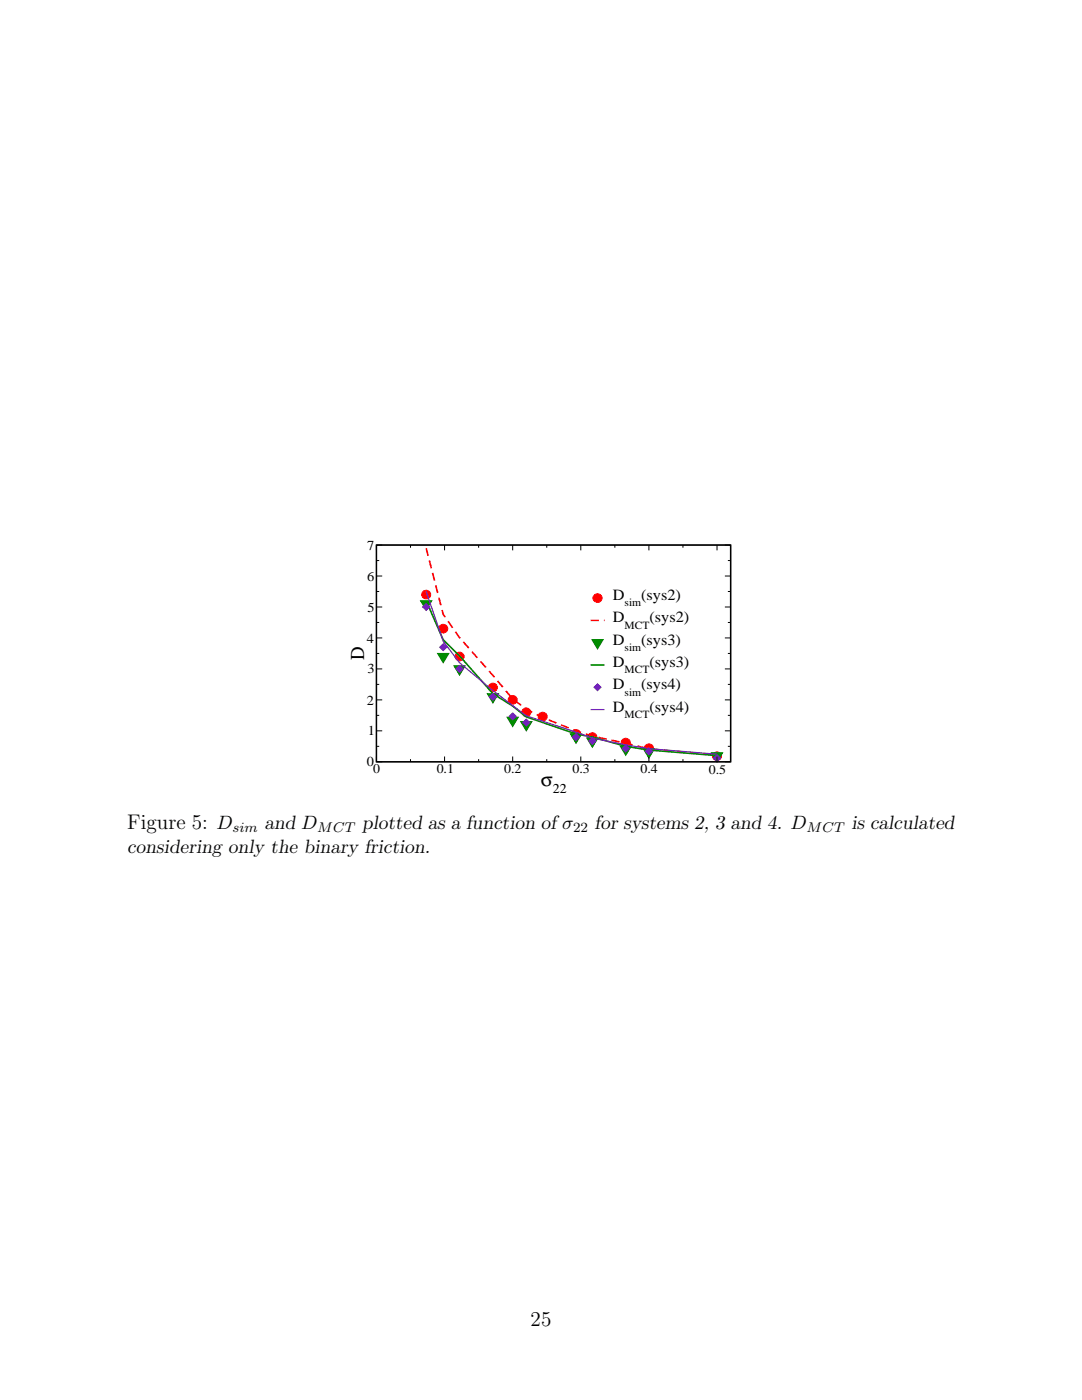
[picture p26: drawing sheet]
<svg xmlns="http://www.w3.org/2000/svg" width="216mm" height="279mm" viewBox="0 0 216 279" stroke-linecap="round" stroke-linejoin="round" font-family="sans-serif">
<defs><g id="words">
<g font-size="4.2">
<text x="25.4" y="165.5">Figure 5: D</text>
<text x="105.9" y="264.5">25</text>
</g>
<text font-size="3.9" x="72.7" y="131.7" transform="rotate(-90 72.7 131.7)">D</text>
<g font-size="3.8">
<text x="107.9" y="156.8">σ</text>
<text x="52.8" y="165.5">and D</text>
<text x="72.2" y="165.5">plotted as a function ofσ</text>
<text x="118.7" y="165.5">for systems 2, 3 and 4. D</text>
<text x="169.9" y="165.5">is calculated</text>
<text x="25.4" y="170.3">considering only the binary friction.</text>
</g>
<g font-size="3.1">
<text x="122.3" y="119.8">D</text>
<text x="127.9" y="119.8">(sys2)</text>
<text x="122.3" y="124.2">D</text>
<text x="129.6" y="124.2">(sys2)</text>
<text x="122.3" y="128.7">D</text>
<text x="127.9" y="128.7">(sys3)</text>
<text x="122.3" y="133.1">D</text>
<text x="122.3" y="137.6">D</text>
<text x="127.9" y="137.6">(sys4)</text>
<text x="129.6" y="133.1">(sys3)</text>
<text x="122.3" y="142">D</text>
<text x="129.6" y="142">(sys4)</text>
</g>
<g font-size="2.8">
<text x="46.4" y="166.1">sim</text>
<text x="63.3" y="166.1">MCT</text>
<text x="114.4" y="166.1">22</text>
<text x="160.9" y="166.1">MCT</text>
</g>
<g font-size="2.7">
<text x="73.3" y="109.7">7</text>
<text x="73.2" y="115.9">6</text>
<text x="73.3" y="122.1">5</text>
<text x="73.2" y="128.2">4</text>
<text x="73.3" y="134.4">3</text>
<text x="73.2" y="140.6">2</text>
<text x="73.4" y="146.8">1</text>
<text x="73.2" y="152.9">0</text>
<text x="74.5" y="154.3">0</text>
<text x="87.1" y="154.4">0.1</text>
<text x="100.6" y="154.3">0.2</text>
<text x="114.2" y="154.3">0.3</text>
<text x="127.8" y="154.3">0.4</text>
<text x="141.4" y="154.4">0.5</text>
<text x="110.3" y="158.3">22</text>
</g>
<g font-size="2.2">
<text x="124.6" y="121">sim</text>
<text x="124.6" y="125.5">MCT</text>
<text x="124.6" y="129.9">sim</text>
<text x="124.6" y="134.4">MCT</text>
<text x="124.6" y="138.8">sim</text>
<text x="124.6" y="143.3">MCT</text>
</g>
</g></defs>
<circle cx="85.1" cy="118.7" r=".89" fill="#f00"/>
<circle cx="85.1" cy="118.7" r=".89" fill="none" stroke="#f00" stroke-width=".2"/>
<circle cx="88.5" cy="125.5" r=".89" fill="#f00"/>
<circle cx="88.5" cy="125.5" r=".89" fill="none" stroke="#f00" stroke-width=".2"/>
<circle cx="91.7" cy="131" r=".89" fill="#f00"/>
<circle cx="91.7" cy="131" r=".89" fill="none" stroke="#f00" stroke-width=".2"/>
<circle cx="98.4" cy="137.2" r=".89" fill="#f00"/>
<circle cx="98.4" cy="137.2" r=".89" fill="none" stroke="#f00" stroke-width=".2"/>
<circle cx="102.3" cy="139.7" r=".89" fill="#f00"/>
<circle cx="102.3" cy="139.7" r=".89" fill="none" stroke="#f00" stroke-width=".2"/>
<circle cx="105" cy="142.2" r=".89" fill="#f00"/>
<circle cx="105" cy="142.2" r=".89" fill="none" stroke="#f00" stroke-width=".2"/>
<circle cx="108.3" cy="143" r=".89" fill="#f00"/>
<circle cx="108.3" cy="143" r=".89" fill="none" stroke="#f00" stroke-width=".2"/>
<circle cx="115" cy="146.5" r=".89" fill="#f00"/>
<circle cx="115" cy="146.5" r=".89" fill="none" stroke="#f00" stroke-width=".2"/>
<circle cx="118.2" cy="147.1" r=".89" fill="#f00"/>
<circle cx="118.2" cy="147.1" r=".89" fill="none" stroke="#f00" stroke-width=".2"/>
<circle cx="124.9" cy="148.2" r=".89" fill="#f00"/>
<circle cx="124.9" cy="148.2" r=".89" fill="none" stroke="#f00" stroke-width=".2"/>
<circle cx="129.5" cy="149.3" r=".89" fill="#f00"/>
<circle cx="129.5" cy="149.3" r=".89" fill="none" stroke="#f00" stroke-width=".2"/>
<circle cx="143.1" cy="150.9" r=".89" fill="#f00"/>
<circle cx="143.1" cy="150.9" r=".89" fill="none" stroke="#f00" stroke-width=".2"/>
<path d="M85 109.4l3.4 13.2 3.3 4.7 10.6 12.2 2.7 2a63.2 63.2 0 0 0 19.9 6.8l4.6 1.1 13.6 1.3" fill="none" stroke="#f00" stroke-width=".32" stroke-dasharray="1.6 1" stroke-linecap="butt"/>
<path d="M83.9 119.9h2.3l-1.2 1.9z" fill="#008b00"/>
<path d="M83.9 119.9h2.3l-1.2 1.9z" fill="none" stroke="#008b00" stroke-width=".2"/>
<path d="M87.3 130.4h2.3l-1.2 1.9z" fill="#008b00"/>
<path d="M87.3 130.4h2.3l-1.2 1.9z" fill="none" stroke="#008b00" stroke-width=".2"/>
<path d="M90.6 132.9h2.2l-1.1 1.8z" fill="#008b00"/>
<path d="M90.6 132.9h2.2l-1.1 1.8z" fill="none" stroke="#008b00" stroke-width=".2"/>
<path d="M97.2 138.4h2.3l-1.1 1.9z" fill="#008b00"/>
<path d="M97.2 138.4h2.3l-1.1 1.9z" fill="none" stroke="#008b00" stroke-width=".2"/>
<path d="M101.2 143.1h2.2l-1.1 1.9z" fill="#008b00"/>
<path d="M101.2 143.1h2.2l-1.1 1.9z" fill="none" stroke="#008b00" stroke-width=".2"/>
<path d="M103.9 144h2.2l-1.1 1.9z" fill="#008b00"/>
<path d="M103.9 144h2.2l-1.1 1.9z" fill="none" stroke="#008b00" stroke-width=".2"/>
<path d="M113.8 146.5h2.3l-1.2 1.8z" fill="#008b00"/>
<path d="M113.8 146.5h2.3l-1.2 1.8z" fill="none" stroke="#008b00" stroke-width=".2"/>
<path d="M117.1 147.3h2.2l-1.1 1.8z" fill="#008b00"/>
<path d="M117.1 147.3h2.2l-1.1 1.8z" fill="none" stroke="#008b00" stroke-width=".2"/>
<path d="M123.7 148.9h2.3l-1.1 1.8z" fill="#008b00"/>
<path d="M123.7 148.9h2.3l-1.1 1.8z" fill="none" stroke="#008b00" stroke-width=".2"/>
<path d="M128.4 149.4h2.2l-1.1 1.9z" fill="#008b00"/>
<path d="M128.4 149.4h2.2l-1.1 1.9z" fill="none" stroke="#008b00" stroke-width=".2"/>
<path d="M141.9 150.2h2.3l-1.1 1.9z" fill="#008b00"/>
<path d="M141.9 150.2h2.3l-1.1 1.9z" fill="none" stroke="#008b00" stroke-width=".2"/>
<path d="M85 119.9l3.4 7.8 3.3 3.2 6.7 7.5 3.9 2.5 2.7 2.2 9.9 3.4 3.3 .6 6.7 1.8 4.6 .8 13.6 1.1" fill="none" stroke="#008b00" stroke-width=".32"/>
<path d="M84.3 121.1l.7-.6 .8 .6-.8 .7z" fill="#7221bc"/>
<path d="M84.3 121.1l.7-.6 .8 .6-.8 .7z" fill="none" stroke="#7221bc" stroke-width=".2"/>
<path d="M87.7 129.2l.7-.7 .8 .7-.8 .7z" fill="#7221bc"/>
<path d="M87.7 129.2l.7-.7 .8 .7-.8 .7z" fill="none" stroke="#7221bc" stroke-width=".2"/>
<path d="M91 133.5l.7-.7 .7 .7-.7 .7z" fill="#7221bc"/>
<path d="M91 133.5l.7-.7 .7 .7-.7 .7z" fill="none" stroke="#7221bc" stroke-width=".2"/>
<path d="M97.6 139.1l.8-.7 .7 .7-.7 .6z" fill="#7221bc"/>
<path d="M97.6 139.1l.8-.7 .7 .7-.7 .6z" fill="none" stroke="#7221bc" stroke-width=".2"/>
<path d="M101.6 143l.7-.7 .7 .7-.7 .6z" fill="#7221bc"/>
<path d="M101.6 143l.7-.7 .7 .7-.7 .6z" fill="none" stroke="#7221bc" stroke-width=".2"/>
<path d="M104.3 144.2l.7-.7 .7 .7-.7 .7z" fill="#7221bc"/>
<path d="M104.3 144.2l.7-.7 .7 .7-.7 .7z" fill="none" stroke="#7221bc" stroke-width=".2"/>
<path d="M114.2 147.1l.7-.7 .8 .7-.8 .7z" fill="#7221bc"/>
<path d="M114.2 147.1l.7-.7 .8 .7-.8 .7z" fill="none" stroke="#7221bc" stroke-width=".2"/>
<path d="M117.5 147.9l.7-.7 .7 .7-.7 .7z" fill="#7221bc"/>
<path d="M117.5 147.9l.7-.7 .7 .7-.7 .7z" fill="none" stroke="#7221bc" stroke-width=".2"/>
<path d="M124.1 149.4l.8-.7 .7 .7-.7 .7z" fill="#7221bc"/>
<path d="M124.1 149.4l.8-.7 .7 .7-.7 .7z" fill="none" stroke="#7221bc" stroke-width=".2"/>
<path d="M128.8 149.9l.7-.7 .7 .7-.7 .7z" fill="#7221bc"/>
<path d="M128.8 149.9l.7-.7 .7 .7-.7 .7z" fill="none" stroke="#7221bc" stroke-width=".2"/>
<path d="M142.4 151.3l.7-.7 .7 .7-.7 .7z" fill="#7221bc"/>
<path d="M142.4 151.3l.7-.7 .7 .7-.7 .7z" fill="none" stroke="#7221bc" stroke-width=".2"/>
<path d="M85 118l3.4 10 3.3 4.3 6.7 5.5 6.6 5.1 13.2 4.4 6.7 1.4 4.6 .7 13.6 1.1" fill="none" stroke="#7221bc" stroke-width=".24"/>
<g fill="none" stroke="#000" stroke-width=".2">
<path d="M75.1 108.8h70.7v43.2h-70.7zM75.1 118h.6M75.1 111.9h.6M75.1 115h1.2M81.9 108.8v.5M88.7 108.8v1M95.5 108.8v.5M102.3 108.8v1M109.1 108.8v.5M115.9 108.8v1M122.7 108.8v.5M129.5 108.8v1"/>
<path d="M136.3 108.8v.5M143.1 108.8v1M144.6 115h1.2M145.2 118h.6M145.2 111.9h.6M75.1 136.6h.6M75.1 130.4h.6M75.1 124.2h.6M75.1 139.7h1.2M75.1 133.5h1.2M75.1 127.3h1.2M75.1 121.1h1.2"/>
<path d="M144.6 139.7h1.2M144.6 133.5h1.2M144.6 127.3h1.2M144.6 121.1h1.2M145.2 136.6h.6M145.2 130.4h.6M145.2 124.2h.6M75.1 148.9h.6M75.1 142.8h.6M75.1 145.9h1.2M81.9 151.5v.5M88.7 151v1"/>
<path d="M95.5 151.5v.5M102.3 151v1M109.1 151.5v.5M115.9 151v1M122.7 151.5v.5M129.5 151v1M136.3 151.5v.5M143.1 151v1M144.6 145.9h1.2M145.2 148.9h.6M145.2 142.8h.6"/>
</g>
<path d="M75.1 108.8h70.7v43.2h-70.7z" fill="none" stroke="#000" stroke-width=".29"/>
<path d="M117.1 116.6h20.8v27.8h-20.8z" fill="#fff"/>
<circle cx="119.2" cy="119.4" r=".89" fill="#f00"/>
<circle cx="119.2" cy="119.4" r=".89" fill="none" stroke="#f00" stroke-width=".2"/>
<path d="M117.8 123.8h2.8" fill="none" stroke="#f00" stroke-width=".32" stroke-dasharray="1.6 1" stroke-linecap="butt"/>
<path d="M118.1 127.6h2.3l-1.2 1.9z" fill="#008b00"/>
<path d="M118.1 127.6h2.3l-1.2 1.9z" fill="none" stroke="#008b00" stroke-width=".2"/>
<path d="M117.8 132.7h2.8" fill="none" stroke="#008b00" stroke-width=".32"/>
<path d="M118.5 137.2l.7-.7 .7 .7-.7 .7z" fill="#7221bc"/>
<path d="M118.5 137.2l.7-.7 .7 .7-.7 .7z" fill="none" stroke="#7221bc" stroke-width=".2"/>
<path d="M117.8 141.6h2.8" fill="none" stroke="#7221bc" stroke-width=".24"/>
<use href="#words"/>
</svg>
